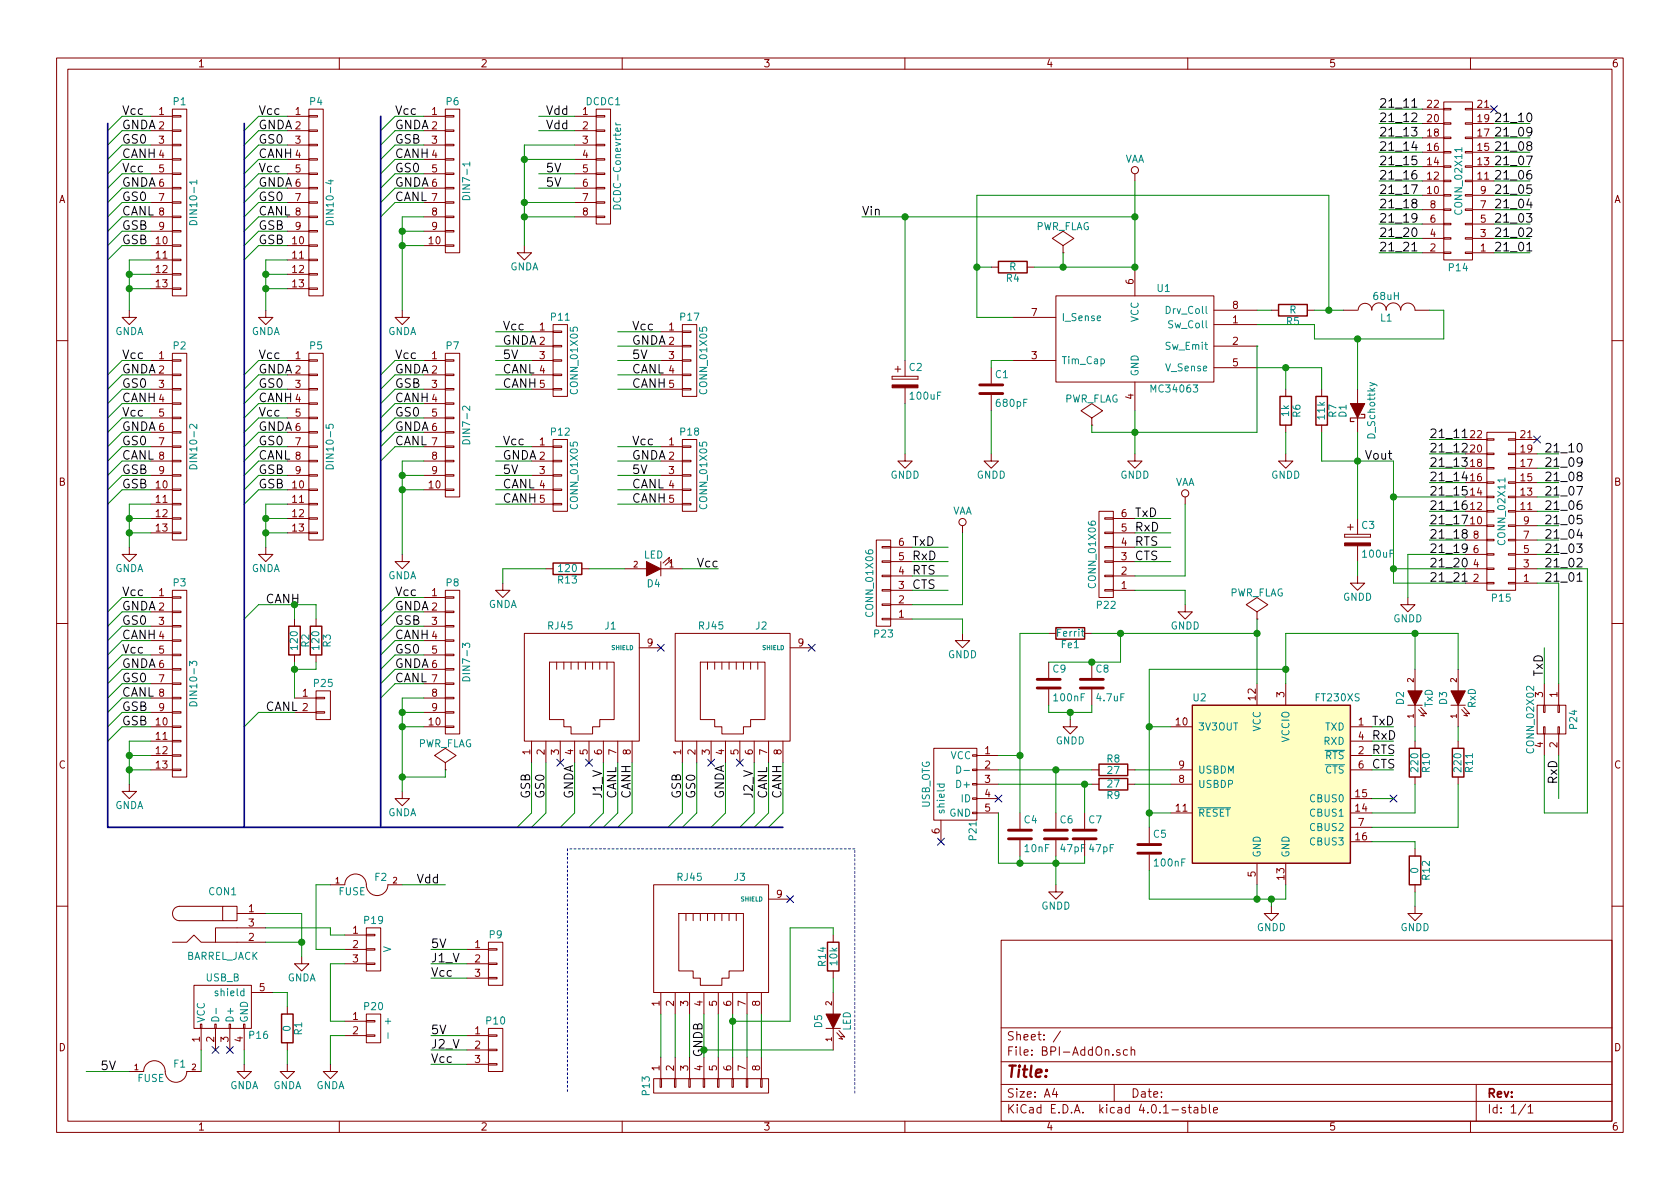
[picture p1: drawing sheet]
<svg xmlns="http://www.w3.org/2000/svg" width="297mm" height="210mm" viewBox="0 0 297 210" stroke-linecap="round" stroke-linejoin="round" font-family="sans-serif">
<defs><g id="words">
<text font-size="2.8" fill="#840000" x="178" y="190.5">Title:</text>
<g font-size="2.1">
<text x="21.6" y="20.3">Vcc</text>
<text x="21.6" y="22.9">GNDA</text>
<text x="45.7" y="20.3">Vcc</text>
<text x="45.7" y="22.9">GNDA</text>
<text x="69.8" y="22.9">GNDA</text>
<text x="69.8" y="20.3">Vcc</text>
<text x="96.5" y="20.3">Vdd</text>
<text x="96.5" y="22.9">Vdd</text>
<text x="243.8" y="19">21_11</text>
<text x="243.8" y="21.6">21_12</text>
<text x="264.2" y="21.6">21_10</text>
<text x="21.6" y="27.9">CANH</text>
<text x="21.6" y="25.4">GS0</text>
<text x="45.7" y="27.9">CANH</text>
<text x="45.7" y="25.4">GS0</text>
<text x="69.8" y="27.9">CANH</text>
<text x="69.8" y="25.4">GSB</text>
<text x="243.8" y="24.1">21_13</text>
<text x="243.8" y="26.7">21_14</text>
<text x="243.8" y="29.2">21_15</text>
<text x="264.2" y="24.1">21_09</text>
<text x="264.2" y="26.7">21_08</text>
<text x="264.2" y="29.2">21_07</text>
<text x="21.6" y="30.5">Vcc</text>
<text x="21.6" y="35.6">GS0</text>
<text x="21.6" y="33">GNDA</text>
<text x="45.7" y="30.5">Vcc</text>
<text x="45.7" y="35.6">GS0</text>
<text x="45.7" y="33">GNDA</text>
<text x="69.8" y="35.6">CANL</text>
<text x="69.8" y="33">GNDA</text>
<text x="69.8" y="30.5">GS0</text>
<text x="96.5" y="30.5">5V</text>
<text x="96.5" y="33">5V</text>
<text x="243.8" y="34.3">21_17</text>
<text x="243.8" y="31.7">21_16</text>
<text x="264.2" y="31.7">21_06</text>
<text x="264.2" y="34.3">21_05</text>
<text x="21.6" y="38.1">CANL</text>
<text x="21.6" y="40.6">GSB</text>
<text x="45.7" y="38.1">CANL</text>
<text x="45.7" y="40.6">GSB</text>
<text x="152.4" y="38.1">Vin</text>
<text x="243.8" y="36.8">21_18</text>
<text x="243.8" y="39.4">21_19</text>
<text x="243.8" y="41.9">21_20</text>
<text x="264.2" y="36.8">21_04</text>
<text x="264.2" y="39.4">21_03</text>
<text x="264.2" y="41.9">21_02</text>
<text x="21.6" y="43.2">GSB</text>
<text x="45.7" y="43.2">GSB</text>
<text x="243.8" y="44.4">21_21</text>
<text x="264.2" y="44.4">21_01</text>
<text x="88.9" y="58.4">Vcc</text>
<text x="111.8" y="58.4">Vcc</text>
<text x="21.6" y="63.5">Vcc</text>
<text x="45.7" y="63.5">Vcc</text>
<text x="69.8" y="63.5">Vcc</text>
<text x="88.9" y="63.5">5V</text>
<text x="88.9" y="61">GNDA</text>
<text x="111.8" y="61">GNDA</text>
<text x="111.8" y="63.5">5V</text>
<text x="21.6" y="71.1">CANH</text>
<text x="21.6" y="66">GNDA</text>
<text x="21.6" y="68.6">GS0</text>
<text x="45.7" y="71.1">CANH</text>
<text x="45.7" y="66">GNDA</text>
<text x="45.7" y="68.6">GS0</text>
<text x="69.8" y="71.1">CANH</text>
<text x="69.8" y="66">GNDA</text>
<text x="69.8" y="68.6">GSB</text>
<text x="88.9" y="66">CANL</text>
<text x="88.9" y="68.6">CANH</text>
<text x="111.8" y="66">CANL</text>
<text x="111.8" y="68.6">CANH</text>
<text x="21.6" y="73.7">Vcc</text>
<text x="21.6" y="76.2">GNDA</text>
<text x="45.7" y="73.7">Vcc</text>
<text x="45.7" y="76.2">GNDA</text>
<text x="69.8" y="76.2">GNDA</text>
<text x="69.8" y="73.7">GS0</text>
<text x="252.7" y="77.5">21_11</text>
<text x="21.6" y="81.3">CANL</text>
<text x="21.6" y="83.8">GSB</text>
<text x="21.6" y="78.7">GS0</text>
<text x="45.7" y="81.3">CANL</text>
<text x="45.7" y="83.8">GSB</text>
<text x="45.7" y="78.7">GS0</text>
<text x="69.8" y="78.7">CANL</text>
<text x="88.9" y="83.8">5V</text>
<text x="88.9" y="81.3">GNDA</text>
<text x="88.9" y="78.7">Vcc</text>
<text x="111.8" y="78.7">Vcc</text>
<text x="111.8" y="81.3">GNDA</text>
<text x="111.8" y="83.8">5V</text>
<text x="241.3" y="81.3">Vout</text>
<text x="252.7" y="80">21_12</text>
<text x="252.7" y="82.5">21_13</text>
<text x="273" y="80">21_10</text>
<text x="273" y="82.5">21_09</text>
<text x="21.6" y="86.4">GSB</text>
<text x="45.7" y="86.4">GSB</text>
<text x="88.9" y="86.4">CANL</text>
<text x="88.9" y="88.9">CANH</text>
<text x="111.8" y="86.4">CANL</text>
<text x="111.8" y="88.9">CANH</text>
<text x="252.7" y="85.1">21_14</text>
<text x="252.7" y="87.6">21_15</text>
<text x="273" y="85.1">21_08</text>
<text x="273" y="87.6">21_07</text>
<text x="200.7" y="91.4">TxD</text>
<text x="200.7" y="94">RxD</text>
<text x="252.7" y="90.2">21_16</text>
<text x="252.7" y="92.7">21_17</text>
<text x="252.7" y="95.2">21_18</text>
<text x="273" y="90.2">21_06</text>
<text x="273" y="92.7">21_05</text>
<text x="273" y="95.2">21_04</text>
<text x="123.2" y="100.3">Vcc</text>
<text x="161.3" y="96.5">TxD</text>
<text x="161.3" y="99.1">RxD</text>
<text x="161.3" y="101.6">RTS</text>
<text x="200.7" y="96.5">RTS</text>
<text x="200.7" y="99.1">CTS</text>
<text x="252.7" y="97.8">21_19</text>
<text x="252.7" y="100.3">21_20</text>
<text x="273" y="97.8">21_03</text>
<text x="273" y="100.3">21_02</text>
<text x="21.6" y="105.4">Vcc</text>
<text x="21.6" y="107.9">GNDA</text>
<text x="69.8" y="107.9">GNDA</text>
<text x="69.8" y="105.4">Vcc</text>
<text x="161.3" y="104.1">CTS</text>
<text x="252.7" y="102.9">21_21</text>
<text x="273" y="102.9">21_01</text>
<text x="21.6" y="113">CANH</text>
<text x="21.6" y="110.5">GS0</text>
<text x="69.8" y="113">CANH</text>
<text x="69.8" y="110.5">GSB</text>
<text x="21.6" y="115.6">Vcc</text>
<text x="21.6" y="118.1">GNDA</text>
<text x="69.8" y="118.1">GNDA</text>
<text x="69.8" y="115.6">GS0</text>
<text x="272.8" y="119.6" transform="rotate(-90 272.8 119.6)">TxD</text>
<text x="21.6" y="123.2">CANL</text>
<text x="21.6" y="125.7">GSB</text>
<text x="21.6" y="120.6">GS0</text>
<text x="47" y="125.7">CANL</text>
<text x="69.8" y="120.6">CANL</text>
<text x="21.6" y="128.3">GSB</text>
<text x="242.6" y="128.3">TxD</text>
<text x="242.6" y="130.8">RxD</text>
<text x="242.6" y="135.9">CTS</text>
<text x="242.6" y="133.3">RTS</text>
<text x="93.7" y="141.2" transform="rotate(-90 93.7 141.2)">GSB</text>
<text x="96.3" y="141.2" transform="rotate(-90 96.3 141.2)">GS0</text>
<text x="101.3" y="141.2" transform="rotate(-90 101.3 141.2)">GNDA</text>
<text x="106.4" y="141.2" transform="rotate(-90 106.4 141.2)">J1_V</text>
<text x="109" y="141.2" transform="rotate(-90 109 141.2)">CANL</text>
<text x="111.5" y="141.2" transform="rotate(-90 111.5 141.2)">CANH</text>
<text x="120.4" y="141.2" transform="rotate(-90 120.4 141.2)">GSB</text>
<text x="122.9" y="141.2" transform="rotate(-90 122.9 141.2)">GS0</text>
<text x="128" y="141.2" transform="rotate(-90 128 141.2)">GNDA</text>
<text x="133.1" y="141.2" transform="rotate(-90 133.1 141.2)">J2_V</text>
<text x="135.6" y="141.2" transform="rotate(-90 135.6 141.2)">CANL</text>
<text x="138.2" y="141.2" transform="rotate(-90 138.2 141.2)">CANH</text>
<text x="275.3" y="138.7" transform="rotate(-90 275.3 138.7)">RxD</text>
<text x="73.7" y="156.2">Vdd</text>
<text x="76.2" y="167.6">5V</text>
<text x="76.2" y="170.2">J1_V</text>
<text x="76.2" y="172.7">Vcc</text>
<text x="76.2" y="185.4">J2_V</text>
<text x="76.2" y="182.9">5V</text>
<text x="17.8" y="189.2">5V</text>
<text x="76.2" y="188">Vcc</text>
</g>
<g font-size="2.1" fill="#008400">
<text x="47" y="106.7">CANH</text>
<text x="124.2" y="186.9" transform="rotate(-90 124.2 186.9)">GNDB</text>
</g>
<g font-size="2.1" fill="#840000">
<text x="178" y="184">Sheet: /</text>
<text x="178" y="186.7">File: BPI-AddOn.sch</text>
<text x="178" y="196.9">KiCad E.D.A. kicad 4.0.1-stable</text>
<text x="178" y="194.1">Size: A4</text>
<text x="200" y="194.1">Date:</text>
<text x="263" y="194.1">Rev:</text>
<text x="263" y="196.9">Id: 1/1</text>
</g>
<g font-size="1.8" fill="#840000">
<text x="35" y="11.9">1</text>
<text x="85" y="11.9">2</text>
<text x="135" y="11.9">3</text>
<text x="185" y="11.9">4</text>
<text x="235" y="11.9">5</text>
<text x="285" y="11.9">6</text>
<text x="28.1" y="20.3">1</text>
<text x="28.1" y="22.9">2</text>
<text x="52.2" y="20.3">1</text>
<text x="52.2" y="22.9">2</text>
<text x="76.4" y="20.3">1</text>
<text x="76.4" y="22.9">2</text>
<text x="103" y="20.3">1</text>
<text x="103" y="22.9">2</text>
<text x="252.4" y="21.6">20</text>
<text x="252.4" y="19">22</text>
<text x="261.3" y="19">21</text>
<text x="261.3" y="21.6">19</text>
<text x="28.1" y="25.4">3</text>
<text x="28.1" y="27.9">4</text>
<text x="52.2" y="25.4">3</text>
<text x="52.2" y="27.9">4</text>
<text x="76.4" y="25.4">3</text>
<text x="76.4" y="27.9">4</text>
<text x="103" y="25.4">3</text>
<text x="103" y="27.9">4</text>
<text x="252.4" y="29.2">14</text>
<text x="252.4" y="26.7">16</text>
<text x="252.4" y="24.1">18</text>
<text x="261.3" y="29.2">13</text>
<text x="261.3" y="26.7">15</text>
<text x="261.3" y="24.1">17</text>
<text x="10.4" y="35.9">A</text>
<text x="28.1" y="30.5">5</text>
<text x="28.1" y="33">6</text>
<text x="28.1" y="35.6">7</text>
<text x="52.2" y="30.5">5</text>
<text x="52.2" y="33">6</text>
<text x="52.2" y="35.6">7</text>
<text x="76.4" y="30.5">5</text>
<text x="76.4" y="33">6</text>
<text x="76.4" y="35.6">7</text>
<text x="103" y="30.5">5</text>
<text x="103" y="33">6</text>
<text x="103" y="35.6">7</text>
<text x="252.4" y="34.3">10</text>
<text x="252.4" y="31.7">12</text>
<text x="261.3" y="31.7">11</text>
<text x="261.8" y="34.3">9</text>
<text x="285.4" y="35.9">A</text>
<text x="28.1" y="38.1">8</text>
<text x="28.1" y="40.6">9</text>
<text x="52.2" y="38.1">8</text>
<text x="52.2" y="40.6">9</text>
<text x="76.4" y="38.1">8</text>
<text x="76.4" y="40.6">9</text>
<text x="103" y="38.1">8</text>
<text x="252.9" y="41.9">4</text>
<text x="252.9" y="39.4">6</text>
<text x="252.9" y="36.8">8</text>
<text x="261.8" y="41.9">3</text>
<text x="261.8" y="39.4">5</text>
<text x="261.8" y="36.8">7</text>
<text x="27.6" y="43.2">10</text>
<text x="27.6" y="45.7">11</text>
<text x="51.7" y="43.2">10</text>
<text x="51.7" y="45.7">11</text>
<text x="75.9" y="43.2">10</text>
<text x="252.9" y="44.4">2</text>
<text x="261.8" y="44.4">1</text>
<text x="27.6" y="48.3">12</text>
<text x="27.6" y="50.8">13</text>
<text x="51.7" y="48.3">12</text>
<text x="51.7" y="50.8">13</text>
<text x="200.4" y="50.3" transform="rotate(-90 200.4 50.3)">6</text>
<text x="95.4" y="58.4">1</text>
<text x="118.3" y="58.4">1</text>
<text x="182.4" y="55.9">7</text>
<text x="218" y="57.1">1</text>
<text x="218" y="54.6">8</text>
<text x="28.1" y="63.5">1</text>
<text x="52.2" y="63.5">1</text>
<text x="76.4" y="63.5">1</text>
<text x="95.4" y="61">2</text>
<text x="95.4" y="63.5">3</text>
<text x="118.3" y="61">2</text>
<text x="118.3" y="63.5">3</text>
<text x="182.4" y="63.5">3</text>
<text x="218" y="61">2</text>
<text x="218" y="64.8">5</text>
<text x="28.1" y="66">2</text>
<text x="28.1" y="68.6">3</text>
<text x="28.1" y="71.1">4</text>
<text x="52.2" y="66">2</text>
<text x="52.2" y="68.6">3</text>
<text x="52.2" y="71.1">4</text>
<text x="76.4" y="66">2</text>
<text x="76.4" y="68.6">3</text>
<text x="76.4" y="71.1">4</text>
<text x="95.4" y="66">4</text>
<text x="95.4" y="68.6">5</text>
<text x="118.3" y="66">4</text>
<text x="118.3" y="68.6">5</text>
<text x="200.4" y="70.6" transform="rotate(-90 200.4 70.6)">4</text>
<text x="28.1" y="73.7">5</text>
<text x="28.1" y="76.2">6</text>
<text x="52.2" y="73.7">5</text>
<text x="52.2" y="76.2">6</text>
<text x="76.4" y="73.7">5</text>
<text x="76.4" y="76.2">6</text>
<text x="260" y="77.5">22</text>
<text x="268.9" y="77.5">21</text>
<text x="28.1" y="78.7">7</text>
<text x="28.1" y="81.3">8</text>
<text x="28.1" y="83.8">9</text>
<text x="52.2" y="78.7">7</text>
<text x="52.2" y="81.3">8</text>
<text x="52.2" y="83.8">9</text>
<text x="76.4" y="78.7">7</text>
<text x="76.4" y="81.3">8</text>
<text x="76.4" y="83.8">9</text>
<text x="95.4" y="78.7">1</text>
<text x="95.4" y="81.3">2</text>
<text x="95.4" y="83.8">3</text>
<text x="118.3" y="78.7">1</text>
<text x="118.3" y="81.3">2</text>
<text x="118.3" y="83.8">3</text>
<text x="260" y="80">20</text>
<text x="260" y="82.5">18</text>
<text x="268.9" y="82.5">17</text>
<text x="268.9" y="80">19</text>
<text x="10.4" y="85.9">B</text>
<text x="27.6" y="86.4">10</text>
<text x="27.6" y="88.9">11</text>
<text x="51.7" y="86.4">10</text>
<text x="51.7" y="88.9">11</text>
<text x="75.9" y="86.4">10</text>
<text x="95.4" y="86.4">4</text>
<text x="95.4" y="88.9">5</text>
<text x="118.3" y="86.4">4</text>
<text x="118.3" y="88.9">5</text>
<text x="260" y="87.6">14</text>
<text x="260" y="85.1">16</text>
<text x="268.9" y="87.6">13</text>
<text x="268.9" y="85.1">15</text>
<text x="285.4" y="85.9">B</text>
<text x="27.6" y="91.4">12</text>
<text x="27.6" y="94">13</text>
<text x="51.7" y="91.4">12</text>
<text x="51.7" y="94">13</text>
<text x="198.3" y="94">5</text>
<text x="198.3" y="91.4">6</text>
<text x="260" y="92.7">10</text>
<text x="260" y="90.2">12</text>
<text x="260.5" y="95.2">8</text>
<text x="268.9" y="90.2">11</text>
<text x="269.4" y="95.2">7</text>
<text x="269.4" y="92.7">9</text>
<text x="158.9" y="101.6">4</text>
<text x="158.9" y="99.1">5</text>
<text x="158.9" y="96.5">6</text>
<text x="198.3" y="101.6">2</text>
<text x="198.3" y="99.1">3</text>
<text x="198.3" y="96.5">4</text>
<text x="260.5" y="100.3">4</text>
<text x="260.5" y="97.8">6</text>
<text x="269.4" y="100.3">3</text>
<text x="269.4" y="97.8">5</text>
<text x="28.1" y="105.4">1</text>
<text x="28.1" y="107.9">2</text>
<text x="76.4" y="105.4">1</text>
<text x="76.4" y="107.9">2</text>
<text x="158.9" y="106.7">2</text>
<text x="158.9" y="104.1">3</text>
<text x="198.3" y="104.1">1</text>
<text x="260.5" y="102.9">2</text>
<text x="269.4" y="102.9">1</text>
<text x="28.1" y="110.5">3</text>
<text x="28.1" y="113">4</text>
<text x="76.4" y="110.5">3</text>
<text x="76.4" y="113">4</text>
<text x="158.9" y="109.2">1</text>
<text x="28.1" y="115.6">5</text>
<text x="28.1" y="118.1">6</text>
<text x="76.4" y="115.6">5</text>
<text x="76.4" y="118.1">6</text>
<text x="114.5" y="114.3">9</text>
<text x="141.1" y="114.3">9</text>
<text x="28.1" y="120.6">7</text>
<text x="28.1" y="123.2">8</text>
<text x="28.1" y="125.7">9</text>
<text x="53.5" y="123.2">1</text>
<text x="53.5" y="125.7">2</text>
<text x="76.4" y="120.6">7</text>
<text x="76.4" y="123.2">8</text>
<text x="76.4" y="125.7">9</text>
<text x="222" y="123.8" transform="rotate(-90 222 123.8)">12</text>
<text x="227.1" y="123.3" transform="rotate(-90 227.1 123.3)">3</text>
<text x="272.8" y="123.3" transform="rotate(-90 272.8 123.3)">3</text>
<text x="275.3" y="123.3" transform="rotate(-90 275.3 123.3)">1</text>
<text x="27.6" y="128.3">10</text>
<text x="27.6" y="130.8">11</text>
<text x="75.9" y="128.3">10</text>
<text x="207.9" y="128.3">10</text>
<text x="240.2" y="128.3">1</text>
<text x="240.2" y="130.8">4</text>
<text x="10.4" y="135.9">C</text>
<text x="27.6" y="133.3">12</text>
<text x="27.6" y="135.9">13</text>
<text x="93.7" y="133.4" transform="rotate(-90 93.7 133.4)">1</text>
<text x="96.3" y="133.4" transform="rotate(-90 96.3 133.4)">2</text>
<text x="98.8" y="133.4" transform="rotate(-90 98.8 133.4)">3</text>
<text x="101.3" y="133.4" transform="rotate(-90 101.3 133.4)">4</text>
<text x="103.9" y="133.4" transform="rotate(-90 103.9 133.4)">5</text>
<text x="106.4" y="133.4" transform="rotate(-90 106.4 133.4)">6</text>
<text x="109" y="133.4" transform="rotate(-90 109 133.4)">7</text>
<text x="111.5" y="133.4" transform="rotate(-90 111.5 133.4)">8</text>
<text x="120.4" y="133.4" transform="rotate(-90 120.4 133.4)">1</text>
<text x="122.9" y="133.4" transform="rotate(-90 122.9 133.4)">2</text>
<text x="125.5" y="133.4" transform="rotate(-90 125.5 133.4)">3</text>
<text x="128" y="133.4" transform="rotate(-90 128 133.4)">4</text>
<text x="130.6" y="133.4" transform="rotate(-90 130.6 133.4)">5</text>
<text x="133.1" y="133.4" transform="rotate(-90 133.1 133.4)">6</text>
<text x="135.6" y="133.4" transform="rotate(-90 135.6 133.4)">7</text>
<text x="138.2" y="133.4" transform="rotate(-90 138.2 133.4)">8</text>
<text x="174.1" y="133.3">1</text>
<text x="174.1" y="135.9">2</text>
<text x="208.4" y="135.9">9</text>
<text x="240.2" y="133.3">2</text>
<text x="240.2" y="135.9">6</text>
<text x="272.8" y="132.2" transform="rotate(-90 272.8 132.2)">4</text>
<text x="275.3" y="132.2" transform="rotate(-90 275.3 132.2)">2</text>
<text x="285.4" y="135.9">C</text>
<text x="174.1" y="138.4">3</text>
<text x="174.1" y="141">4</text>
<text x="174.1" y="143.5">5</text>
<text x="207.9" y="143.5">11</text>
<text x="208.4" y="138.4">8</text>
<text x="239.7" y="143.5">14</text>
<text x="239.7" y="141">15</text>
<text x="166.1" y="147.4" transform="rotate(-90 166.1 147.4)">6</text>
<text x="239.7" y="148.6">16</text>
<text x="240.2" y="146">7</text>
<text x="222" y="155" transform="rotate(-90 222 155)">5</text>
<text x="227.1" y="155.5" transform="rotate(-90 227.1 155.5)">13</text>
<text x="44" y="161.3">1</text>
<text x="137.3" y="158.7">9</text>
<text x="44" y="166.4">2</text>
<text x="44" y="163.8">3</text>
<text x="62.4" y="165.1">1</text>
<text x="62.4" y="167.6">2</text>
<text x="84" y="167.6">1</text>
<text x="62.4" y="170.2">3</text>
<text x="84" y="170.2">2</text>
<text x="84" y="172.7">3</text>
<text x="45.9" y="175.3">5</text>
<text x="116.6" y="177.9" transform="rotate(-90 116.6 177.9)">1</text>
<text x="119.1" y="177.9" transform="rotate(-90 119.1 177.9)">2</text>
<text x="121.7" y="177.9" transform="rotate(-90 121.7 177.9)">3</text>
<text x="124.2" y="177.9" transform="rotate(-90 124.2 177.9)">4</text>
<text x="126.7" y="177.9" transform="rotate(-90 126.7 177.9)">5</text>
<text x="129.3" y="177.9" transform="rotate(-90 129.3 177.9)">6</text>
<text x="131.8" y="177.9" transform="rotate(-90 131.8 177.9)">7</text>
<text x="134.4" y="177.9" transform="rotate(-90 134.4 177.9)">8</text>
<text x="10.4" y="185.9">D</text>
<text x="35.3" y="184.2" transform="rotate(-90 35.3 184.2)">1</text>
<text x="37.8" y="184.2" transform="rotate(-90 37.8 184.2)">2</text>
<text x="40.4" y="184.2" transform="rotate(-90 40.4 184.2)">3</text>
<text x="42.9" y="184.2" transform="rotate(-90 42.9 184.2)">4</text>
<text x="62.4" y="180.3">1</text>
<text x="62.4" y="182.9">2</text>
<text x="84" y="182.9">1</text>
<text x="84" y="185.4">2</text>
<text x="285.4" y="185.9">D</text>
<text x="84" y="188">3</text>
<text x="116.6" y="189.3" transform="rotate(-90 116.6 189.3)">1</text>
<text x="119.1" y="189.3" transform="rotate(-90 119.1 189.3)">2</text>
<text x="121.7" y="189.3" transform="rotate(-90 121.7 189.3)">3</text>
<text x="124.2" y="189.3" transform="rotate(-90 124.2 189.3)">4</text>
<text x="126.7" y="189.3" transform="rotate(-90 126.7 189.3)">5</text>
<text x="129.3" y="189.3" transform="rotate(-90 129.3 189.3)">6</text>
<text x="131.8" y="189.3" transform="rotate(-90 131.8 189.3)">7</text>
<text x="134.4" y="189.3" transform="rotate(-90 134.4 189.3)">8</text>
<text x="35" y="199.9">1</text>
<text x="85" y="199.9">2</text>
<text x="135" y="199.9">3</text>
<text x="185" y="199.9">4</text>
<text x="235" y="199.9">5</text>
<text x="285" y="199.9">6</text>
</g>
<g font-size="1.8" fill="#008484">
<text x="30.7" y="18.6">P1</text>
<text x="54.8" y="18.6">P4</text>
<text x="78.9" y="18.6">P6</text>
<text x="103.6" y="18.6">DCDC1</text>
<text x="198.8" y="28.7">VAA</text>
<text x="83.1" y="34.8" transform="rotate(-90 83.1 34.8)">DIN7-1</text>
<text x="34.8" y="39.1" transform="rotate(-90 34.8 39.1)">DIN10-1</text>
<text x="59" y="39.1" transform="rotate(-90 59 39.1)">DIN10-4</text>
<text x="109.8" y="36.4" transform="rotate(-90 109.8 36.4)">DCDC-Conevrter</text>
<text x="183" y="40.7">PWR_FLAG</text>
<text x="258.5" y="37.6" transform="rotate(-90 258.5 37.6)">CONN_02X11</text>
<text x="90.1" y="47.8">GNDA</text>
<text x="178.4" y="47.8">R</text>
<text x="256.2" y="47.9">P14</text>
<text x="178" y="49.8">R4</text>
<text x="204.6" y="51.6">U1</text>
<text x="242.9" y="53">68uH</text>
<text x="20.3" y="59.2">GNDA</text>
<text x="44.4" y="59.2">GNDA</text>
<text x="68.5" y="59.2">GNDA</text>
<text x="97.5" y="56.7">P11</text>
<text x="120.3" y="56.7">P17</text>
<text x="187.7" y="56.8">I_Sense</text>
<text x="201.3" y="57.1" transform="rotate(-90 201.3 57.1)">VCC</text>
<text x="206.3" y="55.5">Drv_Coll</text>
<text x="206.7" y="58">Sw_Coll</text>
<text x="227.5" y="57.4">R5</text>
<text x="228" y="55.4">R</text>
<text x="244.1" y="56.8">L1</text>
<text x="30.7" y="61.8">P2</text>
<text x="54.8" y="61.8">P5</text>
<text x="78.9" y="61.8">P7</text>
<text x="160.8" y="65.6">C2</text>
<text x="187.7" y="64.4">Tim_Cap</text>
<text x="206.2" y="61.8">Sw_Emit</text>
<text x="206.2" y="65.7">V_Sense</text>
<text x="102.2" y="69.4" transform="rotate(-90 102.2 69.4)">CONN_01X05</text>
<text x="125" y="69.4" transform="rotate(-90 125 69.4)">CONN_01X05</text>
<text x="161.1" y="70.7">100uF</text>
<text x="176" y="66.8">C1</text>
<text x="176.3" y="71.9">680pF</text>
<text x="188.1" y="71.2">PWR_FLAG</text>
<text x="201.3" y="66.5" transform="rotate(-90 201.3 66.5)">GND</text>
<text x="203.8" y="69.4">MC34063</text>
<text x="83.1" y="78" transform="rotate(-90 83.1 78)">DIN7-2</text>
<text x="97.5" y="77">P12</text>
<text x="120.3" y="77">P18</text>
<text x="227.9" y="73.6" transform="rotate(-90 227.9 73.6)">1k</text>
<text x="229.9" y="73.8" transform="rotate(-90 229.9 73.8)">R6</text>
<text x="234.2" y="74.1" transform="rotate(-90 234.2 74.1)">11k</text>
<text x="236.3" y="73.8" transform="rotate(-90 236.3 73.8)">R7</text>
<text x="238" y="73.8" transform="rotate(-90 238 73.8)">D1</text>
<text x="243.1" y="77.5" transform="rotate(-90 243.1 77.5)">D_Schottky</text>
<text x="34.8" y="82.3" transform="rotate(-90 34.8 82.3)">DIN10-2</text>
<text x="59" y="82.3" transform="rotate(-90 59 82.3)">DIN10-5</text>
<text x="102.2" y="89.7" transform="rotate(-90 102.2 89.7)">CONN_01X05</text>
<text x="125" y="89.7" transform="rotate(-90 125 89.7)">CONN_01X05</text>
<text x="157.4" y="84.6">GNDD</text>
<text x="172.7" y="84.6">GNDD</text>
<text x="198.1" y="84.6">GNDD</text>
<text x="207.7" y="85.9">VAA</text>
<text x="224.7" y="84.6">GNDD</text>
<text x="168.3" y="91">VAA</text>
<text x="240.8" y="93.5">C3</text>
<text x="20.3" y="101.1">GNDA</text>
<text x="44.4" y="101.1">GNDA</text>
<text x="98.9" y="101.1">120</text>
<text x="113.8" y="98.7">LED</text>
<text x="241.1" y="98.6">100uF</text>
<text x="266.1" y="96.1" transform="rotate(-90 266.1 96.1)">CONN_02X11</text>
<text x="30.7" y="103.7">P3</text>
<text x="68.5" y="102.4">GNDA</text>
<text x="78.9" y="103.7">P8</text>
<text x="86.3" y="107.5">GNDA</text>
<text x="98.7" y="103.2">R13</text>
<text x="114.5" y="103.8">D4</text>
<text x="193.8" y="103.7" transform="rotate(-90 193.8 103.7)">CONN_01X06</text>
<text x="194" y="107.6">P22</text>
<text x="217.3" y="105.5">PWR_FLAG</text>
<text x="237.4" y="106.2">GNDD</text>
<text x="263.9" y="106.4">P15</text>
<text x="97" y="111.3">RJ45</text>
<text x="107" y="111.3">J1</text>
<text x="123.6" y="111.3">RJ45</text>
<text x="133.7" y="111.3">J2</text>
<text x="154.4" y="108.8" transform="rotate(-90 154.4 108.8)">CONN_01X06</text>
<text x="154.6" y="112.7">P23</text>
<text x="187" y="112.6">Ferrit</text>
<text x="207" y="111.3">GNDD</text>
<text x="246.3" y="110">GNDD</text>
<text x="52.6" y="114.8" transform="rotate(-90 52.6 114.8)">120</text>
<text x="54.7" y="114.4" transform="rotate(-90 54.7 114.4)">R2</text>
<text x="56.4" y="114.8" transform="rotate(-90 56.4 114.8)">120</text>
<text x="58.5" y="114.4" transform="rotate(-90 58.5 114.4)">R3</text>
<text x="83.1" y="119.9" transform="rotate(-90 83.1 119.9)">DIN7-3</text>
<text x="167.6" y="116.4">GNDD</text>
<text x="186.2" y="118.9">C9</text>
<text x="187.7" y="114.6">Fe1</text>
<text x="193.8" y="118.9">C8</text>
<text x="34.8" y="124.2" transform="rotate(-90 34.8 124.2)">DIN10-3</text>
<text x="55.6" y="121.5">P25</text>
<text x="186.5" y="124">100nF</text>
<text x="194" y="124">4.7uF</text>
<text x="211" y="124">U2</text>
<text x="232.7" y="124">FT230XS</text>
<text x="248.2" y="124.6" transform="rotate(-90 248.2 124.6)">D2</text>
<text x="253.3" y="125.1" transform="rotate(-90 253.3 125.1)">TxD</text>
<text x="255.8" y="124.6" transform="rotate(-90 255.8 124.6)">D3</text>
<text x="260.9" y="125.2" transform="rotate(-90 260.9 125.2)">RxD</text>
<text x="186.6" y="131.6">GNDD</text>
<text x="211.8" y="129.2">3V3OUT</text>
<text x="222.9" y="129.5" transform="rotate(-90 222.9 129.5)">VCC</text>
<text x="228" y="131.3" transform="rotate(-90 228 131.3)">VCCIO</text>
<text x="234" y="131.7">RXD</text>
<text x="234.2" y="129.2">TXD</text>
<text x="278.8" y="128.8" transform="rotate(-90 278.8 128.8)">P24</text>
<text x="73.8" y="132.1">PWR_FLAG</text>
<text x="168" y="134.2">VCC</text>
<text x="195.7" y="134.8">R8</text>
<text x="195.9" y="136.8">27</text>
<text x="211.8" y="136.8">USBDM</text>
<text x="234.2" y="134.2">RTS</text>
<text x="234.2" y="136.8">CTS</text>
<text x="250.7" y="136.3" transform="rotate(-90 250.7 136.3)">220</text>
<text x="252.8" y="136.5" transform="rotate(-90 252.8 136.5)">R10</text>
<text x="258.4" y="136.3" transform="rotate(-90 258.4 136.3)">220</text>
<text x="260.4" y="136.5" transform="rotate(-90 260.4 136.5)">R11</text>
<text x="271.2" y="132.9" transform="rotate(-90 271.2 132.9)">CONN_02X02</text>
<text x="20.3" y="143">GNDA</text>
<text x="164.4" y="142.9" transform="rotate(-90 164.4 142.9)">USB_OTG</text>
<text x="169.4" y="139.3">D+</text>
<text x="169.9" y="141.9">ID</text>
<text x="195.7" y="141.3">R9</text>
<text x="195.9" y="139.2">27</text>
<text x="211.8" y="139.3">USBDP</text>
<text x="231.7" y="141.9">CBUS0</text>
<text x="68.5" y="144.3">GNDA</text>
<text x="167" y="144" transform="rotate(-90 167 144)">shield</text>
<text x="167.8" y="144.4">GND</text>
<text x="172.6" y="148.5" transform="rotate(-90 172.6 148.5)">P21</text>
<text x="181.1" y="145.6">C4</text>
<text x="187.5" y="145.6">C6</text>
<text x="192.5" y="145.6">C7</text>
<text x="204" y="148.1">C5</text>
<text x="211.8" y="144.4">RESET</text>
<text x="231.7" y="146.9">CBUS2</text>
<text x="231.7" y="144.4">CBUS1</text>
<text x="231.7" y="149.5">CBUS3</text>
<text x="66.3" y="155.7">F2</text>
<text x="119.8" y="155.7">RJ45</text>
<text x="129.8" y="155.7">J3</text>
<text x="181.3" y="150.7">10nF</text>
<text x="187.6" y="150.7">47pF</text>
<text x="192.7" y="150.7">47pF</text>
<text x="204.2" y="153.2">100nF</text>
<text x="222.9" y="151.6" transform="rotate(-90 222.9 151.6)">GND</text>
<text x="228" y="151.6" transform="rotate(-90 228 151.6)">GND</text>
<text x="250.7" y="154.4" transform="rotate(-90 250.7 154.4)">0</text>
<text x="252.8" y="155.5" transform="rotate(-90 252.8 155.5)">R12</text>
<text x="36.9" y="158.3">CON1</text>
<text x="59.9" y="158.3">FUSE</text>
<text x="184.1" y="160.8">GNDD</text>
<text x="64.5" y="163.4">P19</text>
<text x="86.6" y="165.9">P9</text>
<text x="222.2" y="164.6">GNDD</text>
<text x="247.6" y="164.6">GNDD</text>
<text x="32.8" y="169.7">BARREL_JACK</text>
<text x="36.4" y="173.5">USB_B</text>
<text x="50.7" y="173.5">GNDA</text>
<text x="69.1" y="168.4" transform="rotate(-90 69.1 168.4)">V</text>
<text x="146" y="170.8" transform="rotate(-90 146 170.8)">R14</text>
<text x="148" y="170.6" transform="rotate(-90 148 170.6)">10k</text>
<text x="38.3" y="176.1">shield</text>
<text x="64.5" y="178.6">P20</text>
<text x="36.2" y="180.8" transform="rotate(-90 36.2 180.8)">VCC</text>
<text x="41.3" y="180.8" transform="rotate(-90 41.3 180.8)">D+</text>
<text x="43.8" y="180.8" transform="rotate(-90 43.8 180.8)">GND</text>
<text x="44.1" y="183.7">P16</text>
<text x="51.4" y="182.3" transform="rotate(-90 51.4 182.3)">0</text>
<text x="53.4" y="183" transform="rotate(-90 53.4 183)">R1</text>
<text x="86.1" y="181.1">P10</text>
<text x="145.3" y="181.7" transform="rotate(-90 145.3 181.7)">D5</text>
<text x="150.4" y="182.3" transform="rotate(-90 150.4 182.3)">LED</text>
<text x="24.3" y="191.3">FUSE</text>
<text x="30.7" y="188.8">F1</text>
<text x="40.6" y="192.6">GNDA</text>
<text x="48.2" y="192.6">GNDA</text>
<text x="55.8" y="192.6">GNDA</text>
<text x="114.9" y="193.6" transform="rotate(-90 114.9 193.6)">P13</text>
</g>
<g font-size="1.4" fill="#840000">
<text x="112" y="100.3">2</text>
<text x="118.4" y="100.3">1</text>
<text x="249.9" y="120.6" transform="rotate(-90 249.9 120.6)">2</text>
<text x="257.6" y="120.6" transform="rotate(-90 257.6 120.6)">2</text>
<text x="249.9" y="127" transform="rotate(-90 249.9 127)">1</text>
<text x="257.6" y="127" transform="rotate(-90 257.6 127)">1</text>
<text x="59.3" y="156.2">1</text>
<text x="69.5" y="156.2">2</text>
<text x="147.1" y="177.8" transform="rotate(-90 147.1 177.8)">2</text>
<text x="147.1" y="184.1" transform="rotate(-90 147.1 184.1)">1</text>
<text x="23.7" y="189.2">1</text>
<text x="33.9" y="189.2">2</text>
</g>
<g font-size="1.1" fill="#008484">
<text x="108.1" y="114.9">SHIELD</text>
<text x="134.8" y="114.9">SHIELD</text>
<text x="131" y="159.4">SHIELD</text>
</g>
</g></defs>
<g fill="none" stroke="#840000" stroke-width=".18">
<path d="M10 10.3h277v189.9h-277zM12 12.2h273v186.1h-273zM30.5 19.3h2.5v33h-2.5zM54.6 19.3h2.5v33h-2.5zM60 10.3v1.9M78.7 19.3h2.6v25.4h-2.6zM105.4 19.3h2.5v20.3h-2.5zM110 10.3v1.9M160 10.3v1.9M210 10.3v1.9M251.5 19.3h3.8M255.3 18h5v28h-5z"/>
<path d="M255.3 19.2h1.2v.2h-1.2zM259.1 19.2h1.2v.2h-1.2zM260 10.3v1.9M260.3 19.3h3.9M26.7 20.6h3.8M26.7 23.1h3.8M26.7 25.6h3.8M26.7 28.2h3.8M26.7 30.7h3.8M26.7 33.3h3.8M26.7 35.8h3.8M26.7 38.3h3.8"/>
<path d="M30.5 38.2h1.5v.3h-1.5zM30.5 35.7h1.5v.2h-1.5zM30.5 33.1h1.5v.3h-1.5zM30.5 30.6h1.5v.3h-1.5zM30.5 28.1h1.5v.2h-1.5zM30.5 25.5h1.5v.3h-1.5zM30.5 23h1.5v.2h-1.5zM30.5 20.4h1.5v.3h-1.5zM50.8 20.6h3.8M50.8 23.1h3.8M50.8 25.6h3.8M50.8 28.2h3.8"/>
<path d="M50.8 30.7h3.8M50.8 33.3h3.8M50.8 35.8h3.8M50.8 38.3h3.8M54.6 38.2h1.5v.3h-1.5zM54.6 35.7h1.5v.2h-1.5zM54.6 33.1h1.5v.3h-1.5zM54.6 30.6h1.5v.3h-1.5zM54.6 28.1h1.5v.2h-1.5zM54.6 25.5h1.5v.3h-1.5zM54.6 23h1.5v.2h-1.5zM54.6 20.4h1.5v.3h-1.5z"/>
<path d="M74.9 20.6h3.8M74.9 23.1h3.8M74.9 25.6h3.8M74.9 28.2h3.8M74.9 30.7h3.8M74.9 33.3h3.8M74.9 35.8h3.8M74.9 38.3h3.8M78.7 38.2h1.6v.3h-1.6zM78.7 35.7h1.6v.2h-1.6zM78.7 33.1h1.6v.3h-1.6zM78.7 30.6h1.6v.3h-1.6z"/>
<path d="M78.7 28.1h1.6v.2h-1.6zM78.7 25.5h1.6v.3h-1.6zM78.7 23h1.6v.2h-1.6zM78.7 20.4h1.6v.3h-1.6zM101.6 20.6h3.8M101.6 23.1h3.8M101.6 25.6h3.8M101.6 28.2h3.8M101.6 30.7h3.8M101.6 33.3h3.8M101.6 35.8h3.8M101.6 38.3h3.8"/>
<path d="M105.4 38.2h1.5v.3h-1.5zM105.4 35.7h1.5v.2h-1.5zM105.4 33.1h1.5v.3h-1.5zM105.4 30.6h1.5v.3h-1.5zM105.4 28.1h1.5v.2h-1.5zM105.4 25.5h1.5v.3h-1.5zM105.4 23h1.5v.2h-1.5zM105.4 20.4h1.5v.3h-1.5zM200.7 30.7v1.3M251.5 39.6h3.8M251.5 37.1h3.8M251.5 34.5h3.8"/>
<path d="M251.5 21.8h3.8M251.5 32h3.8M251.5 29.5h3.8M251.5 26.9h3.8M251.5 24.4h3.8M255.3 21.7h1.2v.3h-1.2zM255.3 24.3h1.2v.2h-1.2zM255.3 26.8h1.2v.2h-1.2zM255.3 29.3h1.2v.3h-1.2zM255.3 31.9h1.2v.2h-1.2zM255.3 34.4h1.2v.3h-1.2zM255.3 37h1.2v.2h-1.2z"/>
<path d="M255.3 39.5h1.2v.2h-1.2zM259.1 21.7h1.2v.3h-1.2zM259.1 24.3h1.2v.2h-1.2zM259.1 26.8h1.2v.2h-1.2zM259.1 29.3h1.2v.3h-1.2zM259.1 31.9h1.2v.2h-1.2zM259.1 34.4h1.2v.3h-1.2zM259.1 37h1.2v.2h-1.2zM259.1 39.5h1.2v.2h-1.2zM260.3 39.6h3.9M260.3 37.1h3.9M260.3 34.5h3.9"/>
<path d="M260.3 21.8h3.9M260.3 32h3.9M260.3 29.5h3.9M260.3 26.9h3.9M260.3 24.4h3.9M22.9 54.9v1.2h1.2l-1.2 1.3-1.3-1.3h1.3M26.7 40.9h3.8M26.7 43.4h3.8M26.7 46h3.8M26.7 48.5h3.8M26.7 51h3.8M30.5 50.9h1.5v.3h-1.5z"/>
<path d="M30.5 48.4h1.5v.2h-1.5zM30.5 45.8h1.5v.3h-1.5zM30.5 43.3h1.5v.3h-1.5zM30.5 40.8h1.5v.2h-1.5zM47 54.9v1.2h1.3l-1.3 1.3-1.3-1.3h1.3M50.8 40.9h3.8M50.8 43.4h3.8M50.8 46h3.8M50.8 48.5h3.8M50.8 51h3.8M54.6 50.9h1.5v.3h-1.5zM54.6 48.4h1.5v.2h-1.5z"/>
<path d="M54.6 45.8h1.5v.3h-1.5zM54.6 43.3h1.5v.3h-1.5zM54.6 40.8h1.5v.2h-1.5zM71.1 54.9v1.2h1.3l-1.3 1.3-1.3-1.3h1.3M74.9 40.9h3.8M74.9 43.4h3.8M78.7 43.3h1.6v.3h-1.6zM78.7 40.8h1.6v.2h-1.6zM92.7 43.4v1.3h1.3l-1.3 1.3-1.3-1.3h1.3M94 58.7h3.8M97.8 58.5h1.5v.3h-1.5zM97.8 57.4h2.5v12.7h-2.5z"/>
<path d="M116.8 58.7h3.8M120.6 58.5h1.6v.3h-1.6zM120.6 57.4h2.6v12.7h-2.6zM175.3 47.2h1.2M179.1 56.1h7.6M181.6 47.2h1.3M186.7 52.3h27.9v15.3h-27.9zM188 44.7h.1M188 43.4l1.9-1.2-1.9-1.3-1.9 1.3 1.9 1.2v1.3M200.7 47.2v5.1M214.6 57.4h7.6M214.6 54.9h7.6"/>
<path d="M224.8 54.9h1.3M231.1 54.9h1.3M237.5 54.9h2.5M240.1 54.8a1.22 1.22 0 0 1 1.3-1.2 1.22 1.22 0 0 1 1.2 1.2M242.5 54.8a1.3 1.3 0 0 1 1.3-1.2 1.3 1.3 0 0 1 1.3 1.2M245.1 54.8a1.3 1.3 0 0 1 1.3-1.2 1.3 1.3 0 0 1 1.2 1.2 1.27 1.27 0 0 1 1.3-1.2 1.27 1.27 0 0 1 1.3 1.2l2.5 .1M251.5 44.7h3.8M251.5 42.2h3.8M255.3 42h1.2v.3h-1.2zM255.3 44.6h1.2v.2h-1.2zM259.1 42h1.2v.3h-1.2zM259.1 44.6h1.2v.2h-1.2z"/>
<path d="M260.3 44.7h3.9M260.3 42.2h3.9M10 60.2h2M26.7 63.7h3.8M26.7 66.3h3.8M26.7 68.8h3.8M26.7 71.4h3.8M26.7 73.9h3.8M26.7 76.4h3.8M26.7 79h3.8M30.5 62.5h2.5v33h-2.5zM30.5 78.9h1.5v.2h-1.5z"/>
<path d="M30.5 76.3h1.5v.3h-1.5zM30.5 73.8h1.5v.2h-1.5zM30.5 71.2h1.5v.3h-1.5zM30.5 68.7h1.5v.3h-1.5zM30.5 66.2h1.5v.2h-1.5zM30.5 63.6h1.5v.3h-1.5zM50.8 63.7h3.8M50.8 66.3h3.8M50.8 68.8h3.8M50.8 71.4h3.8M50.8 73.9h3.8M50.8 76.4h3.8"/>
<path d="M50.8 79h3.8M54.6 62.5h2.5v33h-2.5zM54.6 78.9h1.5v.2h-1.5zM54.6 76.3h1.5v.3h-1.5zM54.6 73.8h1.5v.2h-1.5zM54.6 71.2h1.5v.3h-1.5zM54.6 68.7h1.5v.3h-1.5zM54.6 66.2h1.5v.2h-1.5zM54.6 63.6h1.5v.3h-1.5zM74.9 63.7h3.8M74.9 66.3h3.8M74.9 68.8h3.8"/>
<path d="M74.9 71.4h3.8M74.9 73.9h3.8M74.9 76.4h3.8M74.9 79h3.8M78.7 78.9h1.6v.2h-1.6zM78.7 76.3h1.6v.3h-1.6zM78.7 73.8h1.6v.2h-1.6zM78.7 71.2h1.6v.3h-1.6zM78.7 68.7h1.6v.3h-1.6zM78.7 66.2h1.6v.2h-1.6zM78.7 63.6h1.6v.3h-1.6zM78.7 62.5h2.6v25.4h-2.6z"/>
<path d="M94 63.7h3.8M94 66.3h3.8M94 68.8h3.8M94 79h3.8M94 61.2h3.8M97.8 68.7h1.5v.3h-1.5zM97.8 66.2h1.5v.2h-1.5zM97.8 63.6h1.5v.3h-1.5zM97.8 61.1h1.5v.2h-1.5zM97.8 78.9h1.5v.2h-1.5zM97.8 77.7h2.5v12.7h-2.5zM116.8 63.7h3.8"/>
<path d="M116.8 66.3h3.8M116.8 68.8h3.8M116.8 79h3.8M116.8 61.2h3.8M120.6 68.7h1.6v.3h-1.6zM120.6 66.2h1.6v.2h-1.6zM120.6 63.6h1.6v.3h-1.6zM120.6 61.1h1.6v.2h-1.6zM120.6 78.9h1.6v.2h-1.6zM120.6 77.7h2.6v12.7h-2.6zM157.7 66.5v.6zM157.7 67.1h4.6z"/>
<path d="M157.7 66.5h4.6zM158.2 65.3h1.1M158.7 64.8v1M160 63.7v2.8M160 68.6v2.8M162.3 66.5v.6zM175.3 65v2.8M175.3 69.8v2.8M179.1 63.7h7.6M193 75.2h.1M193 73.9l1.9-1.3-1.9-1.2-1.9 1.2 1.9 1.3v1.3M200.7 67.6v5"/>
<path d="M214.6 61.2h7.6M214.6 65h7.6M227.3 68.8v1.3M227.3 75.2v1.2M233.7 68.8v1.3M233.7 75.2v1.2M240 68.8v2.6M240 73.9v2.5M259.1 77.7h3.8M262.9 76.4h5.1v28h-5.1zM262.9 77.6h1.3v.2h-1.3zM266.7 77.6h1.3v.2h-1.3z"/>
<path d="M268 77.7h3.8M285 60.2h2M22.9 96.8v1.2h1.2l-1.2 1.3-1.3-1.3h1.3M26.7 81.5h3.8M26.7 84.1h3.8M26.7 86.6h3.8M26.7 89.1h3.8M26.7 91.7h3.8M26.7 94.2h3.8M30.5 94.1h1.5v.3h-1.5zM30.5 91.6h1.5v.2h-1.5zM30.5 89h1.5v.3h-1.5z"/>
<path d="M30.5 86.5h1.5v.2h-1.5zM30.5 83.9h1.5v.3h-1.5zM30.5 81.4h1.5v.3h-1.5zM47 96.8v1.2h1.3l-1.3 1.3-1.3-1.3h1.3M50.8 81.5h3.8M50.8 84.1h3.8M50.8 86.6h3.8M50.8 89.1h3.8M50.8 91.7h3.8M50.8 94.2h3.8M54.6 94.1h1.5v.3h-1.5zM54.6 91.6h1.5v.2h-1.5z"/>
<path d="M54.6 89h1.5v.3h-1.5zM54.6 86.5h1.5v.2h-1.5zM54.6 83.9h1.5v.3h-1.5zM54.6 81.4h1.5v.3h-1.5zM71.1 98v1.3h1.3l-1.3 1.3-1.3-1.3h1.3M74.9 81.5h3.8M74.9 84.1h3.8M74.9 86.6h3.8M78.7 86.5h1.6v.2h-1.6zM78.7 83.9h1.6v.3h-1.6zM78.7 81.4h1.6v.3h-1.6zM94 81.5h3.8"/>
<path d="M94 84.1h3.8M94 86.6h3.8M94 89.1h3.8M97.8 89h1.5v.3h-1.5zM97.8 86.5h1.5v.2h-1.5zM97.8 83.9h1.5v.3h-1.5zM97.8 81.4h1.5v.3h-1.5zM116.8 81.5h3.8M116.8 84.1h3.8M116.8 86.6h3.8M116.8 89.1h3.8M116.8 99.3v2.5"/>
<path d="M118.2 99.2l.2-.7-1.2 1.1M118.6 99.6l.1-.7-1.1 1M120.6 89h1.6v.3h-1.6zM120.6 86.5h1.6v.2h-1.6zM120.6 83.9h1.6v.3h-1.6zM120.6 81.4h1.6v.3h-1.6zM154.9 95.5h2.6v15.2h-2.6zM156 96.6h1.5v.3h-1.5zM156 99.2h1.5v.2h-1.5zM157.5 99.3h3.8M157.5 96.8h3.8M160 80.3v1.2h1.3l-1.3 1.3-1.3-1.3h1.3"/>
<path d="M170.2 93v1.2M175.3 80.3v1.2h1.2l-1.2 1.3-1.3-1.3h1.3M194.3 90.4h2.5v15.3h-2.5zM195.3 91.6h1.5v.2h-1.5zM195.3 94.1h1.5v.3h-1.5zM195.3 96.6h1.5v.3h-1.5zM195.3 99.2h1.5v.2h-1.5zM196.8 91.7h3.9M196.8 94.2h3.9M196.8 99.3h3.9M196.8 96.8h3.9M200.7 80.3v1.2h1.2l-1.2 1.3-1.3-1.3h1.3"/>
<path d="M209.5 87.9v1.2M227.3 80.3v1.2h1.3l-1.3 1.3-1.2-1.3h1.2M237.7 94.5v.5zM237.7 95h4.6zM237.7 94.5h4.6zM238.3 93.2h1M238.8 92.7v1M240 91.7v2.8M240 96.5v2.8M242.3 94.5v.5zM259.1 98h3.8M259.1 95.5h3.8"/>
<path d="M259.1 93h3.8M259.1 80.3h3.8M259.1 90.4h3.8M259.1 87.9h3.8M259.1 85.3h3.8M259.1 82.8h3.8M262.9 80.1h1.3v.3h-1.3zM262.9 82.7h1.3v.2h-1.3zM262.9 85.2h1.3v.3h-1.3zM262.9 87.8h1.3v.2h-1.3zM262.9 90.3h1.3v.2h-1.3zM262.9 92.8h1.3v.3h-1.3z"/>
<path d="M262.9 95.4h1.3v.2h-1.3zM262.9 97.9h1.3v.3h-1.3zM266.7 80.1h1.3v.3h-1.3zM266.7 82.7h1.3v.2h-1.3zM266.7 85.2h1.3v.3h-1.3zM266.7 87.8h1.3v.2h-1.3zM266.7 90.3h1.3v.2h-1.3zM266.7 92.8h1.3v.3h-1.3zM266.7 95.4h1.3v.2h-1.3zM266.7 97.9h1.3v.3h-1.3zM268 98h3.8M268 95.5h3.8"/>
<path d="M268 93h3.8M268 80.3h3.8M268 90.4h3.8M268 87.9h3.8M268 85.3h3.8M268 82.8h3.8M10 110.3h2M26.7 105.7h3.8M26.7 108.2h3.8M26.7 110.7h3.8M26.7 113.3h3.8M26.7 115.8h3.8"/>
<path d="M26.7 118.4h3.8M30.5 104.4h2.5v33h-2.5zM30.5 118.2h1.5v.3h-1.5zM30.5 115.7h1.5v.2h-1.5zM30.5 113.2h1.5v.2h-1.5zM30.5 110.6h1.5v.3h-1.5zM30.5 108.1h1.5v.2h-1.5zM30.5 105.5h1.5v.3h-1.5zM52.1 109.5v1.2M52.1 115.8v1.3M55.9 109.5v1.2M55.9 115.8v1.3"/>
<path d="M74.9 105.7h3.8M74.9 108.2h3.8M74.9 110.7h3.8M74.9 113.3h3.8M74.9 115.8h3.8M74.9 118.4h3.8M78.7 118.2h1.6v.3h-1.6zM78.7 115.7h1.6v.2h-1.6zM78.7 113.2h1.6v.2h-1.6zM78.7 110.6h1.6v.3h-1.6zM78.7 108.1h1.6v.2h-1.6zM78.7 105.5h1.6v.3h-1.6z"/>
<path d="M78.7 104.4h2.6v25.4h-2.6zM88.9 103.1v1.3h1.3l-1.3 1.3-1.3-1.3h1.3M92.7 112h20.3v19.1h-20.3zM96.5 100.6h1.3M97.2 117.1h11.4v10.1h-2.6v1.3h-1.2v1.3h-3.8v-1.3h-1.3v-1.3h-2.5zM98.4 117.1v1.3M99.7 117.1v1.3M101 117.1v1.3M102.2 117.1v1.3M102.9 100.6h1.2M103.5 117.1v1.3M104.8 117.1v1.3"/>
<path d="M106 117.1v1.3M107.3 117.1v1.3M110.5 100.6h3.8M113 114.5h3.8M116.8 100.6h3.8M119.4 112h20.3v19.1h-20.3zM123.8 117.1h11.5v10.1h-2.6v1.3h-1.3v1.3h-3.8v-1.3h-1.2v-1.3h-2.6zM125.1 117.1v1.3M126.4 117.1v1.3M127.6 117.1v1.3M128.9 117.1v1.3M130.2 117.1v1.3"/>
<path d="M131.4 117.1v1.3M132.7 117.1v1.3M134 117.1v1.3M139.7 114.5h3.8M156 101.7h1.5v.3h-1.5zM156 104.3h1.5v.2h-1.5zM156 106.8h1.5v.3h-1.5zM156 109.3h1.5v.3h-1.5zM157.5 104.4h3.8M157.5 101.8h3.8M157.5 109.5h3.8M157.5 106.9h3.8"/>
<path d="M170.2 112v1.3h1.2l-1.2 1.2-1.3-1.2h1.3M185.4 117.1v2.8M185.4 112h1.3M191.8 112h1.2M193 117.1v2.8M195.3 101.7h1.5v.3h-1.5zM195.3 104.3h1.5v.2h-1.5zM196.8 104.4h3.9M196.8 101.8h3.9M209.5 106.9v1.3h1.3l-1.3 1.3-1.2-1.3h1.2M222.2 109.5h.1M222.2 108.2l2-1.3-2-1.2-1.9 1.2 1.9 1.3v1.3"/>
<path d="M240 101.8v1.3h1.3l-1.3 1.3-1.2-1.3h1.2M248.9 105.7v1.2h1.3l-1.3 1.3-1.3-1.3h1.3M250.2 118.4v3.8M257.8 118.4v3.8M259.1 100.6h3.8M259.1 103.1h3.8M262.9 100.5h1.3v.2h-1.3zM262.9 103h1.3v.2h-1.3zM266.7 100.5h1.3v.2h-1.3zM266.7 103h1.3v.2h-1.3zM268 100.6h3.8M268 103.1h3.8"/>
<path d="M285 110.3h2M22.9 138.7v1.2h1.2l-1.2 1.3-1.3-1.3h1.3M26.7 120.9h3.8M26.7 123.4h3.8M26.7 126h3.8M26.7 128.5h3.8M26.7 131.1h3.8M26.7 133.6h3.8M26.7 136.1h3.8M30.5 136h1.5v.3h-1.5zM30.5 133.5h1.5v.2h-1.5zM30.5 130.9h1.5v.3h-1.5z"/>
<path d="M30.5 128.4h1.5v.2h-1.5zM30.5 125.9h1.5v.2h-1.5zM30.5 123.3h1.5v.3h-1.5zM30.5 120.8h1.5v.2h-1.5zM52.1 123.4h3.8M52.1 126h3.8M55.9 125.9h1.5v.2h-1.5zM55.9 123.3h1.5v.3h-1.5zM55.9 122.2h2.5v5h-2.5zM71.1 139.9v1.3h1.3l-1.3 1.3-1.3-1.3h1.3M74.9 120.9h3.8M74.9 123.4h3.8"/>
<path d="M74.9 126h3.8M74.9 128.5h3.8M78.7 128.4h1.6v.2h-1.6zM78.7 125.9h1.6v.2h-1.6zM78.7 123.3h1.6v.3h-1.6zM78.7 120.8h1.6v.2h-1.6zM78.7 136.1h.1M78.7 134.9l1.9-1.3-1.9-1.3-1.9 1.3 1.9 1.3v1.2M94 131.1v3.8M96.5 131.1v3.8M99.1 131.1v3.8M101.6 131.1v3.8"/>
<path d="M104.1 131.1v3.8M106.7 131.1v3.8M109.2 131.1v3.8M111.8 131.1v3.8M120.6 131.1v3.8M123.2 131.1v3.8M125.7 131.1v3.8M128.3 131.1v3.8M130.8 131.1v3.8M133.3 131.1v3.8M135.9 131.1v3.8M138.4 131.1v3.8"/>
<path d="M165.1 132.3h7.6v12.7h-7.6zM172 133.5h.7v.2h-.7zM172 136h.7v.3h-.7zM172 138.6h.7v.2h-.7zM172.7 133.6h3.8M172.7 136.1h3.8M172.7 138.7h3.8M185.4 121.9v2.8M189.2 127.2v1.3h1.3l-1.3 1.3-1.2-1.3h1.2M193 136.1h1.3M193 138.7h1.3M193 121.9v2.8"/>
<path d="M199.4 136.1h1.3M199.4 138.7h1.3M207 128.5h3.8M207 136.1h3.8M207 138.7h3.8M222.2 120.9v3.8M227.3 120.9v3.8M238.8 128.5h3.8M238.8 131.1h3.8M238.8 133.6h3.8M238.8 136.1h3.8M248.9 124.7h2.6"/>
<path d="M250.2 124.7v3.8M250.2 131.1v1.2M250.2 137.4v1.3M250.8 125.5l1 1.1-.6-.1M251.2 125.1l1 1.1-.6-.1M256.5 124.7h2.6M257.8 124.7v3.8M257.8 131.1v1.2M257.8 137.4v1.3M258.4 125.5l1.1 1.1-.7-.1M258.8 125.1l1 1.1-.6-.1M271.8 124.7h5.1v5.1h-5.1z"/>
<path d="M272.9 124.7h.3v1.3h-.3zM272.9 128.5h.3v1.3h-.3zM273 120.9v3.8M273 129.8v3.8M275.5 124.7h.2v1.3h-.2zM275.5 128.5h.2v1.3h-.2zM275.6 120.9v3.8M275.6 129.8v3.8M58.4 156.5h2.6a1.93 1.93 0 0 1 2.1-1.9 1.93 1.93 0 0 1 1.7 2.2 1.91 1.91 0 0 0 2 1.6 1.91 1.91 0 0 0 1.8-1.9h2.5M115.6 156.5h20.3v19h-20.3zM135.9 159h3.8M166.4 145v3.8"/>
<path d="M172 141.1h.7v.2h-.7zM172 143.6h.7v.3h-.7zM172.7 141.2h3.8M172.7 143.8h3.8M180.3 143.8v2.8M180.3 148.6v2.8M186.7 156.5v1.2h1.3l-1.3 1.3-1.3-1.3h1.3M186.7 143.8v2.8M186.7 148.6v2.8M191.8 143.8v2.8M191.8 148.6v2.8M203.2 146.3v2.8"/>
<path d="M203.2 151.1v2.8M207 143.8h3.8M222.2 152.6v3.9M227.3 152.6v3.9M238.8 141.2h3.8M238.8 143.8h3.8M238.8 146.3h3.8M238.8 148.8h3.8M250.2 150.1v1.3M250.2 156.5v1.2M10 160.2h2M30.5 166.6h2.5l1.3-1.3 1.3 1.3h11.4"/>
<path d="M34.3 174.2h10.1v7.7h-10.1zM39.4 160.3h2.5v2.5h-2.5zM39.4 160.3h-7.7a1.27 1.27 0 0 0-1.2 1.2 1.27 1.27 0 0 0 1.2 1.3h7.7M41.9 161.5h5.1M44.4 175.5h3.9M47 164.1h-8.9v2.5M50.8 178v1.3M53.3 169.2v1.2h1.3l-1.3 1.3-1.2-1.3h1.2M61 167.9h3.8M61 170.4h3.8M61 165.3h3.8M64.8 170.3h1.5v.3h-1.5z"/>
<path d="M64.8 167.8h1.5v.2h-1.5zM64.8 165.2h1.5v.3h-1.5zM64.8 164.1h2.5v7.6h-2.5zM64.8 179.3h2.5v5.1h-2.5zM82.5 167.9h3.9M82.5 170.4h3.9M82.5 173h3.9M86.4 172.8h1.5v.3h-1.5zM86.4 170.3h1.5v.3h-1.5zM86.4 167.8h1.5v.2h-1.5zM86.4 166.6h2.5v7.6h-2.5zM116.8 175.5v3.8"/>
<path d="M119.4 175.5v3.8M120 161.5h11.4v10.2h-2.5v1.3h-1.3v1.2h-3.8v-1.2h-1.2v-1.3h-2.6zM121.3 161.5v1.3M121.9 175.5v3.8M122.6 161.5v1.3M123.8 161.5v1.3M124.5 175.5v3.8M125.1 161.5v1.3M126.4 161.5v1.3M127 175.5v3.8M127.6 161.5v1.3M128.9 161.5v1.3"/>
<path d="M129.5 175.5v3.8M130.2 161.5v1.3M132.1 175.5v3.8M134.6 175.5v3.8M147.3 165.3v1.3M147.3 171.7v1.3M147.3 175.5v3.8M177 166.3h108v32h-108zM224.8 160.3v1.2h1.3l-1.3 1.3-1.3-1.3h1.3M250.2 160.3v1.2h1.3l-1.3 1.3-1.3-1.3h1.3M285 160.2h2M22.9 189.5h2.5a1.93 1.93 0 0 1 2.1-1.9 1.93 1.93 0 0 1 1.7 2.2 1.91 1.91 0 0 0 2.1 1.6 1.91 1.91 0 0 0 1.7-1.9h2.6"/>
<path d="M35.4 181.1h.3v.8h-.3zM35.6 181.9v3.8M38 181.1h.2v.8h-.2zM38.1 181.9v3.8M40.5 181.1h.3v.8h-.3zM40.6 181.9v3.8M43.1 181.1h.2v.8h-.2zM43.2 188.2v1.3h1.2l-1.2 1.2-1.3-1.2h1.3M43.2 181.9v3.8M50.8 188.2v1.3h1.3l-1.3 1.2-1.3-1.2h1.3M50.8 184.4v1.3M58.4 188.2v1.3h1.3l-1.3 1.2-1.3-1.2h1.3"/>
<path d="M60 198.3v1.9M61 183.1h3.8M61 180.6h3.8M64.8 183h1.5v.3h-1.5zM64.8 180.5h1.5v.2h-1.5zM82.5 183.1h3.9M82.5 185.7h3.9M82.5 188.2h3.9M86.4 188.1h1.5v.2h-1.5zM86.4 185.5h1.5v.3h-1.5zM86.4 183h1.5v.3h-1.5zM86.4 181.9h2.5v7.6h-2.5z"/>
<path d="M110 198.3v1.9M115.6 190.7h20.3v2.6h-20.3zM116.7 190.7h.3v1.6h-.3zM116.8 186.9v3.8M119.3 190.7h.2v1.6h-.2zM119.4 186.9v3.8M121.8 190.7h.2v1.6h-.2zM121.9 186.9v3.8M124.3 190.7h.3v1.6h-.3zM124.5 186.9v3.8M126.9 190.7h.2v1.6h-.2zM127 186.9v3.8"/>
<path d="M129.4 190.7h.3v1.6h-.3zM129.5 186.9v3.8M132 190.7h.2v1.6h-.2zM132.1 186.9v3.8M134.5 190.7h.2v1.6h-.2zM134.6 186.9v3.8M146 181.9h2.6M147.3 181.9v3.8M148 182.6l1 1.2-.7-.2M148.3 182.2l1.1 1.2-.7-.1M160 198.3v1.9M177 194.8h108"/>
<path d="M177 191.8h108M177 187.8h108M177 181.8h108M186.4 192.5l-.3 1h.9M186.8 193v1M187.5 182.3l-1.3 2M197 191.8v3M198 185.7a.37 .37 0 0 0-.6 .1l.1 .2 .5 .2 .1 .1-.3 .3-.4-.1M199.3 185.7l-.4-.1-.3 .3 .1 .6 .2 .1 .4-.1M200 185.7l.2-.1 .4 .1v.9M200 185.1v1.5M209.6 195.9a.37 .37 0 0 0-.6 .1l.1 .3 .5 .1 .1 .1-.3 .3-.4-.1"/>
<path d="M210 198.3v1.9M210.1 195.8h.5M210.3 195.3v1.3l.3 .2M211.2 195.9h.5l.1 .9M211.8 196.2l-.5 .1-.2 .2 .2 .3 .5-.1M212.5 195.9l.4-.1 .3 .3-.1 .6h-.6M212.5 195.3v1.5M213.8 195.3v1.3l.2 .2M214.6 196.3l.7-.1-.1-.3-.4-.1-.2 .2v.7h.6M260 198.3v1.9M261 191.8v6.5M269.7 195.2l-1.2 2"/>
<path d="M270.2 195.8l.4-.5v1.5M270.2 196.8h.8"/>
<circle cx="200.7" cy="30.1" r=".63"/>
<circle cx="170.2" cy="92.3" r=".63"/>
<circle cx="209.5" cy="87.2" r=".63"/>
</g>
<g fill="none" stroke="#008484" stroke-width=".18">
<path d="M33.6 39.2a.69 .69 0 0 1 .8-.2 .69 .69 0 0 1 .4 .7h-1.3zM34.8 32.2h-1.3l.4 .4M34.8 31.8v.8M57.7 39.2a.69 .69 0 0 1 .8-.2 .69 .69 0 0 1 .4 .7h-1.2zM58.5 31.8v.8l-.9-.3M81.8 34.8a.69 .69 0 0 1 .8-.2 .69 .69 0 0 1 .5 .7h-1.3zM83.1 28.6v.8M108.5 36.5a.69 .69 0 0 1 .8-.2 .69 .69 0 0 1 .4 .7h-1.2zM108.9 21.7l.2 .4M108.9 22.1h.8M34.8 75v.8l-.9-.8-.3 .1-.1 .2 .1 .4M57.7 75.1v.6h.5l-.1-.1 .1-.5h.6l.1 .2-.1 .4"/>
<path d="M81.8 78a.69 .69 0 0 1 .8-.2 .69 .69 0 0 1 .5 .7h-1.3zM83.1 71.8v.8l-1-.8-.2 .1-.1 .2 .1 .4M242.2 67.6l1.2 .5 .1 .1M33.6 82.4a.69 .69 0 0 1 .8-.2 .69 .69 0 0 1 .4 .7h-1.3zM57.7 82.4a.69 .69 0 0 1 .8-.2 .69 .69 0 0 1 .4 .7h-1.2zM33.5 117.7v-.8l.5 .5 .1-.4h.6l.1 .2-.1 .5M81.8 119.9a.69 .69 0 0 1 .8-.2 .69 .69 0 0 1 .5 .7h-1.3zM33.6 124.3a.69 .69 0 0 1 .8-.2 .69 .69 0 0 1 .4 .7h-1.3zM165.7 138.7h1.3M166.2 138.7l-.1 .3 .2 .2 .6-.1v-.4M169.2 135.5a.64 .64 0 0 1 .7 .6 .64 .64 0 0 1-.7 .6zM170.4 136.2h1"/>
<path d="M234.3 132.7h3.4M234.3 135.2h3.4M211.8 142.8h5.8M38.2 178.3v1M37.5 180.1a.69 .69 0 0 1 .7-.2 .69 .69 0 0 1 .5 .6h-1.3zM68.1 180.6h1M68.6 180.1v1M68.6 182.6v1"/>
</g>
<g fill="none" stroke="#008400" stroke-width=".18">
<path d="M243.8 19.3h7.7M26.7 20.6h-5.1l-2.6 2.5M26.7 23.1h-5.1l-2.6 2.5M26.7 25.6h-5.1l-2.6 2.6M26.7 28.2h-5.1l-2.6 2.5M26.7 30.7h-5.1l-2.6 2.6M26.7 33.3h-5.1l-2.6 2.5M26.7 35.8h-5.1l-2.6 2.5M26.7 38.3h-5.1l-2.6 2.6M50.8 20.6h-5.1l-2.5 2.5M50.8 23.1h-5.1l-2.5 2.5M50.8 25.6h-5.1l-2.5 2.6"/>
<path d="M50.8 28.2h-5.1l-2.5 2.5M50.8 30.7h-5.1l-2.5 2.6M50.8 33.3h-5.1l-2.5 2.5M50.8 35.8h-5.1l-2.5 2.5M50.8 38.3h-5.1l-2.5 2.6M74.9 23.1h-5.1l-2.5 2.5M74.9 25.6h-5.1l-2.5 2.6M74.9 28.2h-5.1l-2.5 2.5M74.9 30.7h-5.1l-2.5 2.6M74.9 35.8h-5.1l-2.5 2.5M74.9 20.6h-5.1l-2.5 2.5M74.9 33.3h-5.1l-2.5 2.5"/>
<path d="M74.9 38.3h-3.8v16.6M92.7 28.2h8.9M92.7 35.8h8.9M92.7 38.3h8.9M95.2 20.6h6.4M95.2 23.1h6.4M95.2 30.7h6.4M95.2 33.3h6.4M101.6 25.6h-8.9v17.8M152.4 38.3h48.3M160 38.3v25.4M200.7 32v15.2h-17.8"/>
<path d="M243.8 34.5h7.7M243.8 21.8h7.7M243.8 24.4h7.7M243.8 26.9h7.7M243.8 29.5h7.7M243.8 32h7.7M243.8 37.1h7.7M243.8 39.6h7.7M264.2 34.5h6.3M264.2 21.8h6.3M264.2 24.4h6.3M264.2 26.9h6.3"/>
<path d="M264.2 29.5h6.3M264.2 32h6.3M264.2 37.1h6.3M264.2 39.6h6.3M22.9 48.5h3.8M22.9 51h3.8M26.7 40.9h-5.1l-2.6 2.5M26.7 43.4h-5.1l-2.6 2.6M26.7 46h-3.8v8.9M47 48.5h3.8M47 51h3.8M50.8 40.9h-5.1l-2.5 2.5"/>
<path d="M50.8 43.4h-5.1l-2.5 2.6M50.8 46h-3.8v8.9M71.1 40.9h3.8M71.1 43.4h3.8M87.6 58.7h6.4M109.2 58.7h7.6M172.7 47.2h2.6M188 44.7v2.5M222.2 54.9h2.6M232.4 54.9h5.1M234.9 54.9v-20.4h-62.2v21.6h6.4M240 59.9v8.9"/>
<path d="M243.8 42.2h7.7M243.8 44.7h7.7M252.7 54.9h2.6v5h-22.9v-2.5h-10.2M264.2 42.2h6.3M264.2 44.7h6.3M26.7 68.8h-5.1l-2.6 2.6M26.7 66.3h-5.1l-2.6 2.5M26.7 71.4h-5.1l-2.6 2.5M26.7 73.9h-5.1l-2.6 2.5M26.7 76.4h-5.1l-2.6 2.6M26.7 79h-5.1l-2.6 2.5M26.7 63.7h-5.1l-2.6 2.6"/>
<path d="M50.8 63.7h-5.1l-2.5 2.6M50.8 66.3h-5.1l-2.5 2.5M50.8 68.8h-5.1l-2.5 2.6M50.8 71.4h-5.1l-2.5 2.5M50.8 73.9h-5.1l-2.5 2.5M50.8 76.4h-5.1l-2.5 2.6M50.8 79h-5.1l-2.5 2.5M74.9 63.7h-5.1l-2.5 2.6M74.9 66.3h-5.1l-2.5 2.5M74.9 68.8h-5.1l-2.5 2.6M74.9 71.4h-5.1l-2.5 2.5M74.9 73.9h-5.1l-2.5 2.5"/>
<path d="M74.9 76.4h-5.1l-2.5 2.6M74.9 79h-5.1l-2.5 2.5M87.6 63.7h6.4M87.6 66.3h6.4M87.6 68.8h6.4M87.6 79h6.4M87.6 61.2h6.4M109.2 63.7h7.6M109.2 66.3h7.6M109.2 68.8h7.6M109.2 79h7.6M109.2 61.2h7.6"/>
<path d="M160 71.4v8.9M175.3 72.6v7.7M179.1 63.7h-3.8v1.3M200.7 72.6v7.7M222.2 61.2h.1M222.2 61.2v15.2h-29.2v-1.2M222.2 65h11.5v3.8M227.3 65v3.8M227.3 76.4v3.9M233.7 76.4v5.1h12.7v21.6h12.7M240 76.4v15.3M252.7 77.7h6.4"/>
<path d="M22.9 91.7h3.8M22.9 94.2h3.8M26.7 81.5h-5.1l-2.6 2.6M26.7 84.1h-5.1l-2.6 2.5M26.7 86.6h-5.1l-2.6 2.5M26.7 89.1h-3.8v7.7M47 91.7h3.8M47 94.2h3.8M50.8 81.5h-5.1l-2.5 2.6M50.8 84.1h-5.1l-2.5 2.5M50.8 86.6h-5.1l-2.5 2.5M50.8 89.1h-3.8v7.7"/>
<path d="M71.1 84.1h3.8M71.1 86.6h3.8M74.9 81.5h-3.8v16.5M87.6 81.5h6.4M87.6 84.1h6.4M87.6 86.6h6.4M87.6 89.1h6.4M109.2 81.5h7.6M109.2 84.1h7.6M109.2 86.6h7.6M109.2 89.1h7.6M161.3 99.3h6.3"/>
<path d="M161.3 96.8h6.3M170.2 94.2v12.7h-8.9M200.7 91.7h6.3M200.7 94.2h6.3M200.7 99.3h6.3M200.7 96.8h6.3M209.5 89.1v12.7h-8.8M240 99.3v2.5M246.4 87.9h12.7M252.7 80.3h6.4M252.7 82.8h6.4M252.7 85.3h6.4"/>
<path d="M252.7 90.4h6.4M252.7 93h6.4M252.7 95.5h6.4M259.1 98h-10.2v7.7M271.8 87.9h3.8M271.8 80.3h3.8M271.8 82.8h3.8M271.8 85.3h3.8M271.8 90.4h3.8M271.8 93h3.8M271.8 95.5h3.8M271.8 98h3.8"/>
<path d="M26.7 105.7h-5.1l-2.6 2.5M26.7 108.2h-5.1l-2.6 2.5M26.7 110.7h-5.1l-2.6 2.6M26.7 113.3h-5.1l-2.6 2.5M26.7 115.8h-5.1l-2.6 2.6M26.7 118.4h-5.1l-2.6 2.5M43.2 109.5l2.5-2.6h10.2v2.6M52.1 106.9v2.6M52.1 117.1v6.3M55.9 117.1v1.3h-3.8M74.9 105.7h-5.1l-2.5 2.5M74.9 108.2h-5.1l-2.5 2.5"/>
<path d="M74.9 110.7h-5.1l-2.5 2.6M74.9 113.3h-5.1l-2.5 2.5M74.9 115.8h-5.1l-2.5 2.6M74.9 118.4h-5.1l-2.5 2.5M96.5 100.6h-7.6v2.5M104.1 100.6h6.4M120.6 100.6h6.4M161.3 104.4h6.3M161.3 101.8h6.3M161.3 109.5h8.9v2.5M185.4 112h-5.1v31.8M193 112h29.2"/>
<path d="M198.1 112v5.1h-12.7M200.7 104.4h8.8v2.5M222.2 109.5v11.4M227.3 118.4h-24.1v27.9M246.4 100.6h12.7M250.2 112v6.4M257.8 118.4v-6.4h-30.5v8.9M271.8 100.6h8.9v43.2h-7.7v-10.2M271.8 103.1h3.8v17.8M273 114.5v6.4M22.9 133.6h3.8M22.9 136.1h3.8"/>
<path d="M26.7 120.9h-5.1l-2.6 2.5M26.7 123.4h-5.1l-2.6 2.6M26.7 126h-5.1l-2.6 2.5M26.7 128.5h-5.1l-2.6 2.6M26.7 131.1h-3.8v7.6M52.1 126h-6.4l-2.5 2.5M71.1 126h3.8M71.1 128.5h3.8M74.9 120.9h-5.1l-2.5 2.5M74.9 123.4h-3.8v16.5M78.7 136.1v1.3h-7.6M94 134.9v8.9l-2.6 2.5"/>
<path d="M96.5 134.9v8.9l-2.5 2.5M101.6 134.9v8.9l-2.5 2.5M106.7 134.9v8.9l-2.6 2.5M109.2 134.9v8.9l-2.5 2.5M111.8 134.9v8.9l-2.6 2.5M120.6 134.9v8.9l-2.5 2.5M123.2 134.9v8.9l-2.6 2.5M128.3 134.9v8.9l-2.6 2.5M133.3 134.9v8.9l-2.5 2.5M135.9 134.9v8.9l-2.6 2.5M138.4 134.9v8.9l-2.5 2.5M176.5 133.6h3.8"/>
<path d="M176.5 136.1h16.5M176.5 138.7h16.5M185.4 124.7v1.3h7.6v-1.3M186.7 136.1v7.7M189.2 126v1.2M191.8 138.7v5.1M200.7 136.1h6.3M200.7 138.7h6.3M203.2 128.5h3.8M242.6 128.5h3.8M242.6 131.1h3.8M242.6 133.6h3.8"/>
<path d="M242.6 136.1h3.8M250.2 138.7v5.1h-7.6M250.2 128.5v2.6M257.8 128.5v2.6M257.8 138.7v7.6h-15.2M275.6 133.6v7.6M58.4 156.5h-2.5v11.4h5.1M71.1 156.5h7.6M176.5 143.8v8.8h15.3v-1.2M180.3 151.4v1.2M186.7 151.4v5.1M203.2 153.9v5.1h24.1v-2.5"/>
<path d="M203.2 143.8h3.8M222.2 156.5v2.5M224.8 159v1.3M242.6 148.8h7.6v1.3M242.6 141.2h3.8M250.2 157.7v2.6M47 161.5h6.3v7.7M47 164.1h11.4v1.2h2.6M47 166.6h6.3M48.3 175.5h2.5v2.5M61 170.4h-2.6v10.2h2.6M76.2 170.4h6.3"/>
<path d="M76.2 173h6.3M76.2 167.9h6.3M116.8 179.3v7.6M119.4 179.3v7.6M121.9 179.3v7.6M124.5 179.3v7.6M127 179.3v7.6M129.5 179.3v7.6M132.1 179.3v7.6M134.6 179.3v7.6M147.3 165.3v-1.2h-7.6v16.5h-10.2M147.3 173v2.5"/>
<path d="M15.2 189.5h7.7M35.6 185.7v3.8M43.2 185.7v2.5M50.8 185.7v2.5M61 183.1h-2.6v5.1M76.2 185.7h6.3M76.2 188.2h6.3M76.2 183.1h6.3M124.5 185.7h22.8"/>
</g>
<g fill="none" stroke="#000084" stroke-width=".18">
<path d="M263.6 18.7l1.2 1.2M264.8 18.7l-1.2 1.2M271.2 77.1l1.2 1.2M272.4 77.1l-1.2 1.2M116.2 113.9l1.2 1.3M117.4 113.9l-1.2 1.3M142.9 113.9l1.2 1.3M144.1 113.9l-1.2 1.3M98.5 134.3l1.2 1.2M99.7 134.3l-1.2 1.2M103.5 134.3l1.2 1.2M104.7 134.3l-1.2 1.2"/>
<path d="M125.1 134.3l1.2 1.2M126.3 134.3l-1.2 1.2M130.2 134.3l1.2 1.2M131.4 134.3l-1.2 1.2M139.1 158.4l1.2 1.2M140.3 158.4l-1.2 1.2M165.8 148.2l1.2 1.2M167 148.2l-1.2 1.2M175.9 140.6l1.2 1.2M177.1 140.6l-1.2 1.2M245.8 140.6l1.2 1.2M247 140.6l-1.2 1.2"/>
<path d="M37.5 185.1l1.2 1.2M38.7 185.1l-1.2 1.2M40 185.1l1.2 1.2M41.2 185.1l-1.2 1.2"/>
</g>
<g fill="none" stroke="#840000" stroke-width=".25">
<path d="M176.5 46.2h5.1v2.1h-5.1zM226.1 53.8h5v2.1h-5zM226.3 70.1h2v5.1h-2zM232.7 70.1h2v5.1h-2zM97.8 99.6h5.1v2h-5.1zM51.1 110.7h2v5.1h-2zM54.9 110.7h2v5.1h-2zM186.7 111h5.1v2h-5.1zM194.3 135.1h5.1v2.1h-5.1zM194.3 137.7h5.1v2h-5.1zM210.8 124.7h28v27.9h-28zM249.2 132.3h2v5.1h-2z"/>
<path d="M256.8 132.3h2v5.1h-2zM249.2 151.4h2v5.1h-2zM49.8 179.3h2v5.1h-2zM146.3 166.6h2v5.1h-2z"/>
</g>
<g fill="none" stroke="#840000" stroke-width=".51">
<path d="M173.2 69.6h4.1M173.2 68.1h4.1M183.4 121.7h4.1M183.4 120.1h4.1M191 121.7h4.1M191 120.1h4.1M178.3 148.3h4.1M178.3 146.8h4.1M184.7 148.3h4M184.7 146.8h4M189.7 148.3h4.1M189.7 146.8h4.1"/>
<path d="M201.2 150.9h4M201.2 149.3h4"/>
</g>
<g fill="#840000" stroke="#840000" stroke-width=".18">
<path d="M238.8 71.4h2.5l-1.3 2.5z"/>
<path d="M237.7 96h4.6v.5h-4.6z"/>
<path d="M157.7 68.1h4.6v.5h-4.6z"/>
<path d="M248.9 122.2h2.6l-1.3 2.5z"/>
<path d="M256.5 122.2h2.6l-1.3 2.5z"/>
<path d="M114.3 99.3l2.5 1.3-2.5 1.2z"/>
<path d="M146 179.3h2.6l-1.3 2.6z"/>
</g>
<path d="M240.7 73.3h.6v.6h-2.5v.6h.6" fill="none" stroke="#840000" stroke-width=".2"/>
<path d="M210.8 124.7h28v27.9h-28z" fill="#ffffc2" stroke="#ffffc2" stroke-width=".18"/>
<g fill="none" stroke="#000" stroke-width=".18">
<path d="M249.6 17.9l.5-.5v1.6M249.6 19h.9M249.6 22.5h.9l-.5 .6 .4 .1 .1 .2-.1 .5-.2 .1h-.4l-.2-.1M249.6 32.7h1l-.7 1.5M249.6 20.1l.3-.1h.3l.2 .1 .1 .3-.1 .2-.8 .9h.9M249.9 35.9l-.3-.3 .1-.2a.48 .48 0 0 1 .7 0l.1 .2-.1 .2-.7 .2v.6a.48 .48 0 0 0 .8-.1v-.3l-.3-.3M250 25l-.4 1.1h1M250.4 30.1a.62 .62 0 0 0-.8 .7l.1 .7a.48 .48 0 0 0 .8-.1l-.1-.5a.48 .48 0 0 0-.8 .1M250.4 27.6h-.7l-.1 .7 .3-.1 .5 .1 .1 .2v.3l-.3 .3h-.3l-.3-.1M250.5 38.4l-.3 .3-.4-.1-.2-.2 .1-.5a.48 .48 0 0 1 .7 0 1 1 0 0 1-.3 1.4h-.3M269.9 27.6h1l-.6 1.5M269.9 37.8h.9l-.5 .5 .4 .1 .1 .2v.5l-.3 .2h-.4l-.2-.2"/>
<path d="M270.2 20.1l.1-.1a.81 .81 0 0 1 .6 .7 .81 .81 0 0 1-.6 .8 .98 .98 0 0 1-.1-1.4zM270.3 25.7l-.3-.3v-.2a.48 .48 0 0 1 .8 0v.2l-.1 .2-.7 .3v.5a.48 .48 0 0 0 .8-.1v-.3l-.3-.3M270.3 35.1l-.3 1.1h.9M270.7 30.1a.62 .62 0 0 0-.7 .7v.7a.48 .48 0 0 0 .8-.1v-.5a.48 .48 0 0 0-.8 .1M270.8 32.7h-.8v.7l.2-.1h.5l.1 .2v.4l-.3 .3h-.3l-.2-.1M270.8 23.2l-.3 .3-.4-.1-.1-.2v-.5a.48 .48 0 0 1 .8 0 1 1 0 0 1-.4 1.3h-.3M249.6 43.3l.5-.5v1.6M249.6 44.4h.9M249.8 40.5l.2-.2a.81 .81 0 0 1 .5 .8 .81 .81 0 0 1-.5 .7l-.2-.1-.2-.5zM270 40.5l.2-.2h.3l.3 .2v.2v.3l-.9 .8h.9M270 43.3l.4-.5v1.6M270 44.4h.8"/>
<path d="M258.5 76.3l.5-.4v1.5M258.5 78.6l.2-.2h.4l.2 .2 .1 .2-.1 .3-.8 .8h.9M258.5 77.4h.9M279 78.6l.2-.2a.81 .81 0 0 1 .5 .8 .81 .81 0 0 1-.5 .7l-.2-.1-.2-.5zM258.5 80.9h.9l-.5 .6 .4 .1 .1 .2-.1 .5-.2 .2h-.4l-.2-.2M258.5 91.1h1l-.7 1.5M258.7 98.9l.2-.2a.81 .81 0 0 1 .5 .8 .81 .81 0 0 1-.5 .7l-.2-.1-.2-.4zM258.8 94.3l-.3-.3 .1-.2a.48 .48 0 0 1 .7 0l.1 .2-.1 .2-.7 .3v.5a.48 .48 0 0 0 .8-.1v-.3l-.3-.3M258.9 83.4l-.4 1.1h1M259.3 88.6a.62 .62 0 0 0-.8 .6l.1 .7a.48 .48 0 0 0 .8-.1l-.1-.5a.48 .48 0 0 0-.8 .1M259.3 86h-.7l-.1 .8 .2-.2 .6 .1 .1 .2v.4l-.3 .2h-.4l-.2-.1M259.4 96.8l-.3 .3-.4-.1-.2-.2 .1-.5a.48 .48 0 0 1 .7 0 1 1 0 0 1-.3 1.4h-.3"/>
<path d="M278.8 86h1l-.7 1.5M278.8 96.2h.9l-.5 .6h.4l.1 .2v.6l-.3 .1h-.4l-.2-.1M278.8 98.9l.3-.2h.3l.3 .2v.3v.2l-.9 .8h.9M279.1 84.1l-.3-.3 .1-.2a.48 .48 0 0 1 .8 0v.2l-.1 .3-.7 .2v.6a.48 .48 0 0 0 .8-.2v-.3l-.3-.3M279.2 93.6l-.4 1.1h1M279.6 88.6a.62 .62 0 0 0-.8 .6l.1 .7a.48 .48 0 0 0 .8-.1v-.5a.48 .48 0 0 0-.9 .1M279.7 91.1h-.8l-.1 .7 .3-.1 .5 .1 .1 .2v.3l-.3 .3h-.3l-.3-.1M279.7 81.6l-.3 .3-.4-.1-.2-.2 .1-.5a.48 .48 0 0 1 .8 0 1 1 0 0 1-.4 1.4h-.3M258.5 101.7l.5-.4v1.5M258.5 102.8h.9M278.8 101.7l.5-.4v1.5M278.8 102.8h.9"/>
</g>
<path d="M19 21.8v124.5h119.4M43.2 21.8v124.5M67.3 20.6v125.7" fill="none" stroke="#000084" stroke-width=".3"/>
<g fill="#008400" stroke="#008400" stroke-width=".25">
<circle cx="47" cy="48.5" r=".51"/>
<circle cx="47" cy="51" r=".51"/>
<circle cx="22.9" cy="48.5" r=".51"/>
<circle cx="22.9" cy="51" r=".51"/>
<circle cx="22.9" cy="91.7" r=".51"/>
<circle cx="22.9" cy="94.2" r=".51"/>
<circle cx="47" cy="91.7" r=".51"/>
<circle cx="47" cy="94.2" r=".51"/>
<circle cx="22.9" cy="133.6" r=".51"/>
<circle cx="22.9" cy="136.1" r=".51"/>
<circle cx="71.1" cy="40.9" r=".51"/>
<circle cx="71.1" cy="43.4" r=".51"/>
<circle cx="71.1" cy="84.1" r=".51"/>
<circle cx="71.1" cy="86.6" r=".51"/>
<circle cx="92.7" cy="38.3" r=".51"/>
<circle cx="92.7" cy="35.8" r=".51"/>
<circle cx="92.7" cy="28.2" r=".51"/>
<circle cx="200.7" cy="76.4" r=".51"/>
<circle cx="200.7" cy="47.2" r=".51"/>
<circle cx="188" cy="47.2" r=".51"/>
<circle cx="172.7" cy="47.2" r=".51"/>
<circle cx="235" cy="54.9" r=".51"/>
<circle cx="227.3" cy="65" r=".51"/>
<circle cx="240" cy="59.9" r=".51"/>
<circle cx="240" cy="81.5" r=".51"/>
<circle cx="200.7" cy="38.3" r=".51"/>
<circle cx="160" cy="38.3" r=".51"/>
<circle cx="71.1" cy="126" r=".51"/>
<circle cx="71.1" cy="128.5" r=".51"/>
<circle cx="71.1" cy="137.4" r=".51"/>
<circle cx="224.8" cy="159" r=".51"/>
<circle cx="222.3" cy="159" r=".51"/>
<circle cx="203.2" cy="143.8" r=".51"/>
<circle cx="203.2" cy="128.5" r=".51"/>
<circle cx="180.3" cy="133.6" r=".51"/>
<circle cx="191.8" cy="138.7" r=".51"/>
<circle cx="186.7" cy="136.1" r=".51"/>
<circle cx="186.7" cy="152.6" r=".51"/>
<circle cx="180.3" cy="152.6" r=".51"/>
<circle cx="227.3" cy="118.4" r=".51"/>
<circle cx="250.2" cy="112" r=".51"/>
<circle cx="189.2" cy="126" r=".51"/>
<circle cx="198.1" cy="112" r=".51"/>
<circle cx="193" cy="117.1" r=".51"/>
<circle cx="222.3" cy="112" r=".51"/>
<circle cx="246.4" cy="100.6" r=".51"/>
<circle cx="246.4" cy="87.9" r=".51"/>
<circle cx="52.1" cy="118.4" r=".51"/>
<circle cx="53.3" cy="166.6" r=".51"/>
<circle cx="129.5" cy="180.6" r=".51"/>
</g>
<path d="M100.3 150.1v43.2M151.1 150.1h-50.8M151.1 193.3v-43.2" fill="none" stroke="#0000c2" stroke-width=".18" stroke-dasharray=".3 .4"/>
<use href="#words"/>
</svg>
